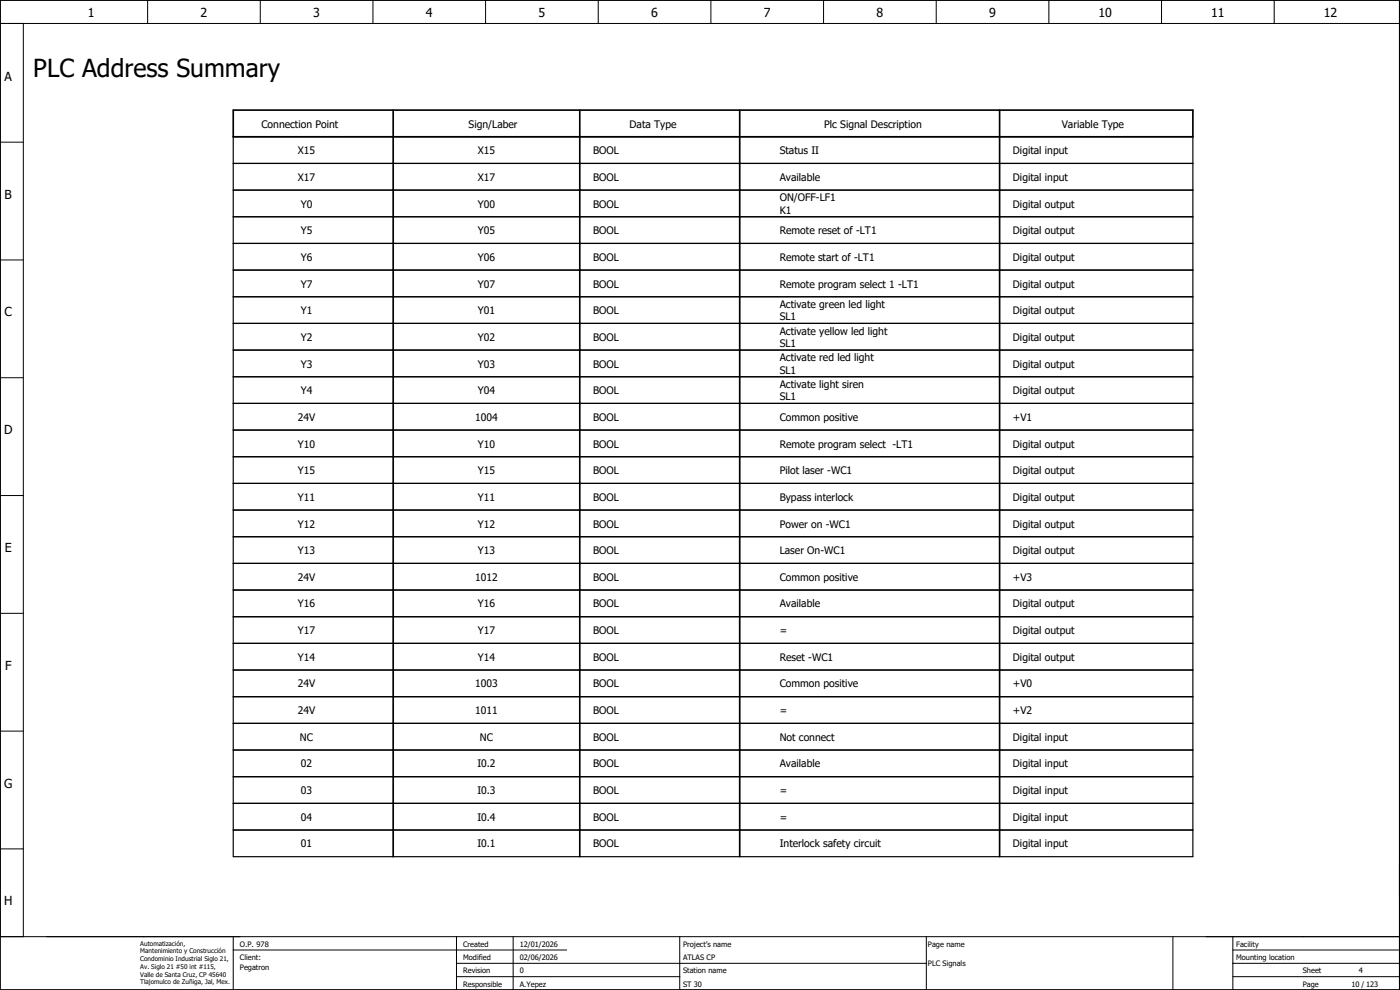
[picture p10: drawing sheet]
<svg xmlns="http://www.w3.org/2000/svg" width="420mm" height="297mm" viewBox="0 0 420 297" stroke-linecap="round" stroke-linejoin="round" font-family="sans-serif">
<defs><g id="words">
<text font-size="7.5" x="10" y="23">PLC Address Summary</text>
<g font-size="3.7">
<text x="26.4" y="5.2">1</text>
<text x="60.2" y="5.2">2</text>
<text x="94" y="5.2">3</text>
<text x="127.8" y="5.2">4</text>
<text x="161.6" y="5.2">5</text>
<text x="195.4" y="5.2">6</text>
<text x="229.2" y="5.2">7</text>
<text x="263.1" y="5.2">8</text>
<text x="296.9" y="5.2">9</text>
<text x="329.7" y="5.2">10</text>
<text x="363.5" y="5.2">11</text>
<text x="397.3" y="5.2">12</text>
<text x="1.4" y="24.2">A</text>
<text x="1.4" y="59.6">B</text>
<text x="1.4" y="94.9">C</text>
<text x="1.2" y="130.3">D</text>
<text x="1.4" y="165.6">E</text>
<text x="1.5" y="200.9">F</text>
<text x="1.2" y="236.3">G</text>
<text x="1.2" y="271.6">H</text>
</g>
<g font-size="3.1">
<text x="78.5" y="38.3">Connection Point</text>
<text x="140.6" y="38.3">Sign/Laber</text>
<text x="189" y="38.3">Data Type</text>
<text x="247.4" y="38.3">Plc Signal Description</text>
<text x="318.7" y="38.3">Variable Type</text>
<text x="89.4" y="46.3">X15</text>
<text x="143.4" y="46.3">X15</text>
<text x="178" y="46.3">BOOL</text>
<text x="234" y="46.3">Status II</text>
<text x="304" y="46.3">Digital input</text>
<text x="89.4" y="54.3">X17</text>
<text x="143.4" y="54.3">X17</text>
<text x="178" y="54.3">BOOL</text>
<text x="234" y="54.3">Available</text>
<text x="304" y="54.3">Digital input</text>
<text x="90.3" y="62.3">Y0</text>
<text x="143.4" y="62.3">Y00</text>
<text x="178" y="62.3">BOOL</text>
<text x="234" y="60.4">ON/OFF-LF1</text>
<text x="234" y="64.1">K1</text>
<text x="304" y="62.3">Digital output</text>
<text x="90.3" y="70.3">Y5</text>
<text x="143.4" y="70.3">Y05</text>
<text x="178" y="70.3">BOOL</text>
<text x="234" y="70.3">Remote reset of -LT1</text>
<text x="304" y="70.3">Digital output</text>
<text x="90.3" y="78.3">Y6</text>
<text x="143.4" y="78.3">Y06</text>
<text x="178" y="78.3">BOOL</text>
<text x="234" y="78.3">Remote start of -LT1</text>
<text x="304" y="78.3">Digital output</text>
<text x="90.3" y="86.3">Y7</text>
<text x="143.4" y="86.3">Y07</text>
<text x="178" y="86.3">BOOL</text>
<text x="234" y="86.3">Remote program select 1 -LT1</text>
<text x="304" y="86.3">Digital output</text>
<text x="90.3" y="94.3">Y1</text>
<text x="143.4" y="94.3">Y01</text>
<text x="178" y="94.3">BOOL</text>
<text x="234" y="92.4">Activate green led light</text>
<text x="304" y="94.3">Digital output</text>
<text x="234" y="96.1">SL1</text>
<text x="234" y="100.4">Activate yellow led light</text>
<text x="90.3" y="102.3">Y2</text>
<text x="143.4" y="102.3">Y02</text>
<text x="178" y="102.3">BOOL</text>
<text x="234" y="104.1">SL1</text>
<text x="304" y="102.3">Digital output</text>
<text x="90.3" y="110.3">Y3</text>
<text x="143.4" y="110.3">Y03</text>
<text x="178" y="110.3">BOOL</text>
<text x="234" y="108.4">Activate red led light</text>
<text x="234" y="112.1">SL1</text>
<text x="304" y="110.3">Digital output</text>
<text x="90.3" y="118.3">Y4</text>
<text x="143.4" y="118.3">Y04</text>
<text x="178" y="118.3">BOOL</text>
<text x="234" y="116.4">Activate light siren</text>
<text x="304" y="118.3">Digital output</text>
<text x="234" y="120.1">SL1</text>
<text x="89.4" y="126.3">24V</text>
<text x="142.6" y="126.3">1004</text>
<text x="178" y="126.3">BOOL</text>
<text x="234" y="126.3">Common positive</text>
<text x="304" y="126.3">+V1</text>
<text x="89.4" y="134.3">Y10</text>
<text x="143.4" y="134.3">Y10</text>
<text x="178" y="134.3">BOOL</text>
<text x="234" y="134.3">Remote program select -LT1</text>
<text x="304" y="134.3">Digital output</text>
<text x="89.4" y="142.3">Y15</text>
<text x="143.4" y="142.3">Y15</text>
<text x="178" y="142.3">BOOL</text>
<text x="234" y="142.3">Pilot laser -WC1</text>
<text x="304" y="142.3">Digital output</text>
<text x="89.4" y="150.3">Y11</text>
<text x="143.4" y="150.3">Y11</text>
<text x="178" y="150.3">BOOL</text>
<text x="234" y="150.3">Bypass interlock</text>
<text x="304" y="150.3">Digital output</text>
<text x="89.4" y="158.3">Y12</text>
<text x="143.4" y="158.3">Y12</text>
<text x="178" y="158.3">BOOL</text>
<text x="234" y="158.3">Power on -WC1</text>
<text x="304" y="158.3">Digital output</text>
<text x="89.4" y="166.3">Y13</text>
<text x="143.4" y="166.3">Y13</text>
<text x="178" y="166.3">BOOL</text>
<text x="234" y="166.3">Laser On-WC1</text>
<text x="304" y="166.3">Digital output</text>
<text x="89.4" y="174.3">24V</text>
<text x="142.6" y="174.3">1012</text>
<text x="178" y="174.3">BOOL</text>
<text x="234" y="174.3">Common positive</text>
<text x="304" y="174.3">+V3</text>
<text x="89.4" y="182.3">Y16</text>
<text x="143.4" y="182.3">Y16</text>
<text x="178" y="182.3">BOOL</text>
<text x="234" y="182.3">Available</text>
<text x="304" y="182.3">Digital output</text>
<text x="89.4" y="190.3">Y17</text>
<text x="143.4" y="190.3">Y17</text>
<text x="178" y="190.3">BOOL</text>
<text x="234" y="190.3">=</text>
<text x="304" y="190.3">Digital output</text>
<text x="89.4" y="198.3">Y14</text>
<text x="143.4" y="198.3">Y14</text>
<text x="178" y="198.3">BOOL</text>
<text x="234" y="198.3">Reset -WC1</text>
<text x="304" y="198.3">Digital output</text>
<text x="89.4" y="206.3">24V</text>
<text x="142.6" y="206.3">1003</text>
<text x="178" y="206.3">BOOL</text>
<text x="234" y="206.3">Common positive</text>
<text x="304" y="206.3">+V0</text>
<text x="89.4" y="214.3">24V</text>
<text x="142.6" y="214.3">1011</text>
<text x="178" y="214.3">BOOL</text>
<text x="234" y="214.3">=</text>
<text x="304" y="214.3">+V2</text>
<text x="90" y="222.3">NC</text>
<text x="144" y="222.3">NC</text>
<text x="178" y="222.3">BOOL</text>
<text x="234" y="222.3">Not connect</text>
<text x="304" y="222.3">Digital input</text>
<text x="90.3" y="230.3">02</text>
<text x="143.3" y="230.3">I0.2</text>
<text x="178" y="230.3">BOOL</text>
<text x="234" y="230.3">Available</text>
<text x="304" y="230.3">Digital input</text>
<text x="90.3" y="238.3">03</text>
<text x="143.3" y="238.3">I0.3</text>
<text x="178" y="238.3">BOOL</text>
<text x="234" y="238.3">=</text>
<text x="304" y="238.3">Digital input</text>
<text x="90.3" y="246.3">04</text>
<text x="143.3" y="246.3">I0.4</text>
<text x="178" y="246.3">BOOL</text>
<text x="234" y="246.3">=</text>
<text x="304" y="246.3">Digital input</text>
<text x="90.3" y="254.3">01</text>
<text x="143.3" y="254.3">I0.1</text>
<text x="178" y="254.3">BOOL</text>
<text x="234" y="254.3">Interlock safety circuit</text>
<text x="304" y="254.3">Digital input</text>
</g>
<g font-size="2.2">
<text x="72" y="284">O.P. 978</text>
<text x="139" y="284">Created</text>
<text x="156" y="284">12/01/2026</text>
<text x="205" y="284">Project’s name</text>
<text x="278.5" y="284">Page name</text>
<text x="371" y="284">Facility</text>
<text x="72" y="288">Client:</text>
<text x="72" y="291">Pegatron</text>
<text x="139" y="292">Revision</text>
<text x="139" y="288">Modified</text>
<text x="156" y="292">0</text>
<text x="156" y="288">02/06/2026</text>
<text x="205" y="288">ATLAS CP</text>
<text x="205" y="292">Station name</text>
<text x="278.5" y="289.9">PLC Signals</text>
<text x="371" y="288">Mounting location</text>
<text x="391" y="292">Sheet</text>
<text x="407.8" y="292">4</text>
<text x="139" y="296">Responsible</text>
<text x="156" y="296">A.Yepez</text>
<text x="205" y="296">ST 30</text>
<text x="391" y="296">Page</text>
<text x="405.6" y="296">10 / 123</text>
</g>
<g font-size="1.9">
<text x="42.1" y="283.7">Automatización,</text>
<text x="42.1" y="286.1">Mantenimiento y Construcción</text>
<text x="42.1" y="288.4">Condominio Industrial Siglo 21,</text>
<text x="42.1" y="290.7">Av. Siglo 21 #50 int #115,</text>
<text x="42.1" y="293">Valle de Santa Cruz, CP 45640</text>
<text x="42.1" y="295.4">Tlajomulco de Zuñiga, Jal, Mex.</text>
</g>
</g></defs>
<g fill="none" stroke="#000" stroke-width=".3">
<path d="M0 0h420v297h-420zM0 7h420M7 7v274M44.3 0v7M78.1 0v7M111.9 0v7M145.7 0v7M179.5 0v7M213.4 0v7M247.2 0v7M281 0v7M314.8 0v7"/>
<path d="M348.6 0v7M382.4 0v7M0 42.7h7M0 78h7M0 113.3h7M0 148.7h7M0 184h7M0 219.4h7M0 254.7h7M0 281h420M70 285h100M70 281v16"/>
<path d="M137 293h67M137 289h141M137 281v16M154 281v16M204 281v16M278 281v16M352 281v16M370 293h50M370 289h50M370 281v16M370 285h50"/>
</g>
<path d="M70 33h288v8h-288zM118 33v224M174 33v224M222 33v224M300 33v224" fill="none" stroke="#000" stroke-width=".5"/>
<g fill="none" stroke="#000" stroke-width=".35">
<path d="M70 49h288M70 41h288v216h-288zM70 57h288M70 65h288M70 73h288M70 81h288M70 89h288M70 97h288M70 105h288M70 113h288M70 121h288M70 129h288"/>
<path d="M70 137h288M70 145h288M70 153h288M70 161h288M70 169h288M70 177h288M70 185h288M70 193h288M70 201h288M70 209h288M70 217h288M70 225h288"/>
<path d="M70 233h288M70 241h288M70 249h288"/>
</g>
<use href="#words"/>
</svg>
